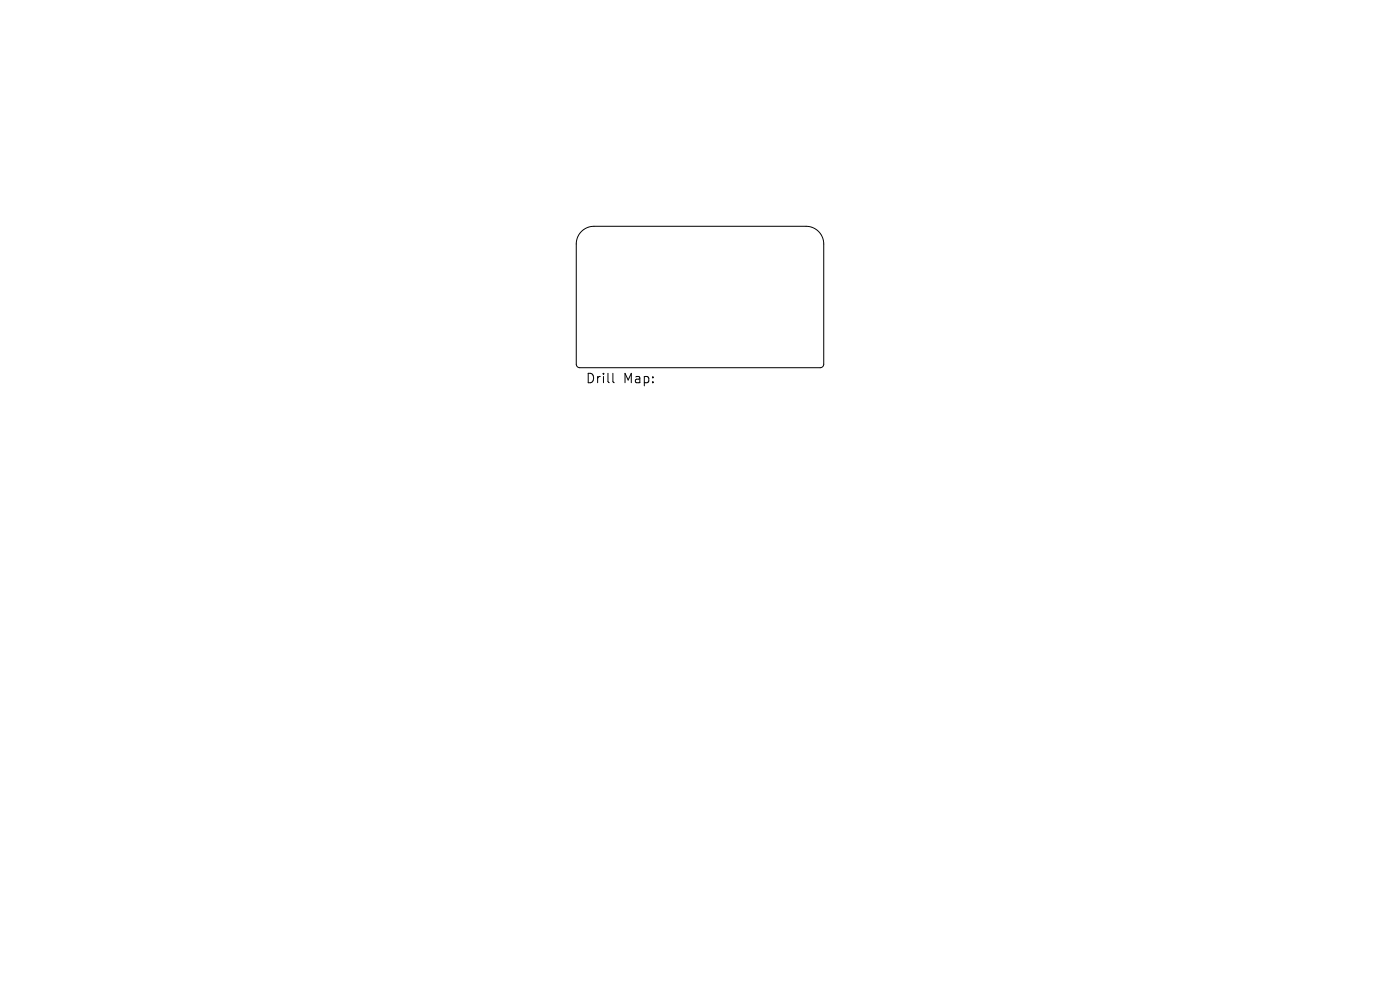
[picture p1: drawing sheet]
<svg xmlns="http://www.w3.org/2000/svg" width="297mm" height="210mm" viewBox="0 0 297 210" stroke-linecap="round" stroke-linejoin="round" font-family="sans-serif">
<defs><g id="words">
<g font-size="2.8">
<text x="124.2" y="81.6">Drill</text>
<text x="132.2" y="81.6">Map:</text>
</g>
</g></defs>
<path d="M123.3 49.1a3.7 3.7 0 0 1 2.7-1.1h45a3.8 3.8 0 0 1 3.8 3.8v25.5a.75 .75 0 0 1-.8 .7h-51a.75 .75 0 0 1-.7-.7v-25.5a3.7 3.7 0 0 1 1-2.7zM130 79.2v1.7l.3 .3" fill="none" stroke="#000" stroke-width=".21"/>
<use href="#words"/>
</svg>
